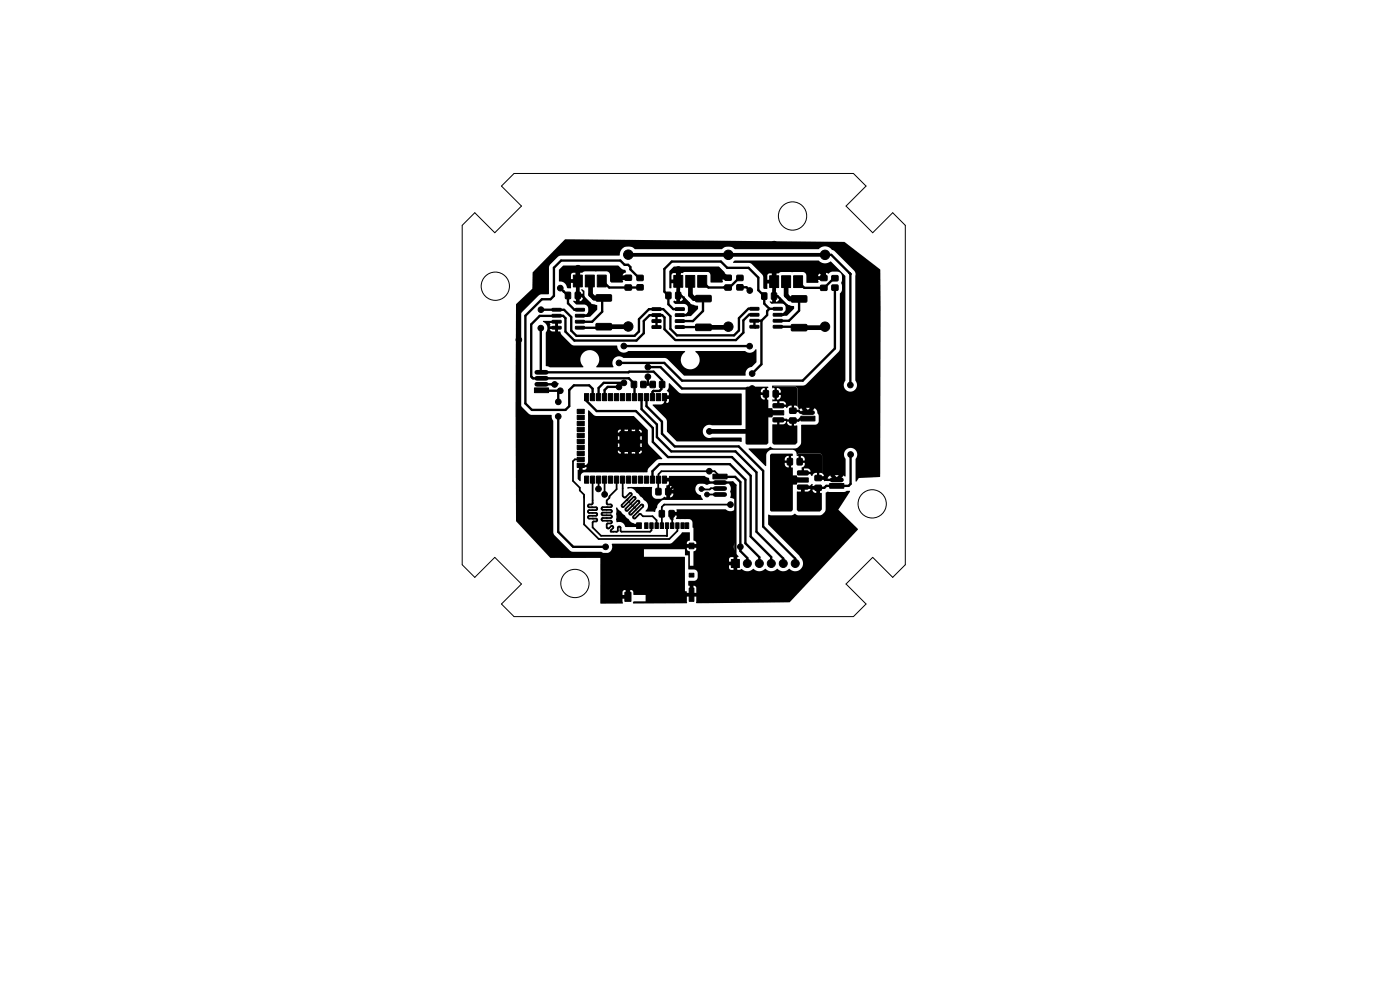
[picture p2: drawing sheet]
<svg xmlns="http://www.w3.org/2000/svg" width="297mm" height="210mm" viewBox="0 0 297 210" stroke-linecap="round" stroke-linejoin="round" font-family="sans-serif">
<g fill="#000" stroke="#000" stroke-width=".21">
<path d="M121.6 58.4h1.9v2.5h-1.9zM124.2 58.4h1.9v2.5h-1.9zM126.7 58.4h1.9v2.5h-1.9zM132.6 58.4h1.3v1h-1.3zM135.2 58.4h1.2v1.1h-1.2zM142.9 58.4h1.9v2.5h-1.9zM145.5 58.4h1.9v2.5h-1.9zM148 58.4h1.9v2.5h-1.9zM153.8 58.4h1.3v1h-1.3zM156.3 58.4h1.3v1.1h-1.3zM163.3 58.5h1.9v2.5h-1.9zM165.8 58.5h1.9v2.5h-1.9z"/>
<path d="M168.4 58.5h1.9v2.5h-1.9zM174.1 58.5h1.3v1h-1.3zM176.5 58.5h1.2v1h-1.2zM117.2 69.3l1.8-.1v.5l-1.8 .1zM117.2 68h1.8v.4l-1.8 .1zM117.2 66.7h1.8v.5l-1.8 .1zM117.2 65.4h1.8v.5l-1.8 .1zM120 62h1v1.3h-1zM122.1 62h1v1.3h-1zM122.1 65.4h1.8l.1 .5-1.8 .1zM122.1 66.7h1.8l.1 .5-1.8 .1zM122.1 68h1.8l.1 .4-1.8 .1z"/>
<path d="M122.1 69.3l1.8-.1 .1 .5-1.8 .1zM126.5 68.7l3.1-.1 .2 .3-.1 .9-.2 .2h-2.9l-.2-.2zM126.5 62.6l3.1-.1 .2 .3-.1 .9-.2 .2h-2.9l-.2-.2zM132.6 60.5h1.3v1h-1.3zM135.2 60.4h1.2v1.1h-1.2zM138.3 69.1h1.9v.5l-1.8 .1zM138.3 67.9l1.9-.1v.5l-1.8 .1zM138.3 66.6h1.9v.4l-1.8 .1zM138.3 65.3h1.9v.5l-1.8 .1zM141.3 62h1v1.3h-1zM143.3 65.3h1.8l.1 .5-1.9 .1zM143.3 66.6h1.8l.1 .4-1.9 .1z"/>
<path d="M143.3 67.9l1.8-.1 .1 .5-1.9 .1zM143.3 69.1h1.8l.1 .5-1.9 .1zM143.4 62h1v1.3h-1zM147.6 68.8h3.1l.2 .2v1l-.3 .1h-2.9l-.2-.2zM147.6 62.7h3.1l.2 .2v1l-.3 .1h-2.9l-.2-.2zM153.8 60.5h1.3v1h-1.3zM156.3 60.4h1.3v1.1h-1.3zM159.1 69.1l1.8-.1 .1 .5-1.8 .1zM159.1 67.8h1.8l.1 .4-1.8 .1zM159.1 66.5h1.8l.1 .5-1.8 .1zM159.1 65.2h1.8l.1 .5-1.8 .1zM161.6 62.2h1v1.3h-1z"/>
<path d="M163.7 62.2h1v1.3h-1zM164.1 65.2h1.8l.1 .5-1.9 .1zM164.1 66.5h1.8l.1 .5-1.9 .1zM164.1 67.8h1.8l.1 .4-1.9 .1zM164.1 69.1l1.8-.1 .1 .5-1.9 .1zM167.9 68.9l3.1-.1 .2 .3v1l-.3 .1h-2.9l-.2-.2zM167.9 62.8l3.1-.1 .2 .3v1l-.3 .1h-2.9l-.2-.2zM174.1 60.5h1.3v1.1h-1.3zM176.5 60.5h1.2v1h-1.2zM113.4 82.3h3v1h-3zM122.4 98.3h1.5v.9h-1.5zM122.4 97h1.5v.9h-1.5z"/>
<path d="M122.4 95.7h1.5v.9h-1.5zM122.4 94.5h1.5v.9h-1.5zM122.4 93.2h1.5v.9h-1.5zM122.4 91.9h1.5v.9h-1.5zM122.4 90.6h1.5v.9h-1.5zM122.4 89.4h1.5v.9h-1.5zM122.4 88.1h1.5v.9h-1.5zM122.4 86.8h1.5v.9h-1.5zM124 83.5h.9v1.5h-.9zM125.3 83.5h.9v1.5h-.9zM126.5 83.5h.9v1.5h-.9zM127.8 83.5h.9v1.5h-.9z"/>
<path d="M129.1 83.5h.9v1.5h-.9zM130.3 83.5h.9v1.5h-.9zM131.6 83.5h.9v1.5h-.9zM131.6 94.7h1v1h-1zM131.6 93.2h1v1h-1zM131.6 91.6h1v1.1h-1zM132.9 83.5h.9v1.5h-.9zM134 80.9h1v1.3h-1zM133.1 94.7h1v1h-1zM133.1 93.2h1v1h-1zM133.1 91.6h1v1.1h-1zM134.2 83.5h.9v1.5h-.9z"/>
<path d="M134.6 94.7h1.1v1h-1.1zM134.6 93.2h1.1v1h-1.1zM134.6 91.6h1.1v1.1h-1.1zM131.5 91.6h4.2v4.2h-4.2zM136 80.9h1v1.3h-1zM135.4 83.5h.9v1.5h-.9zM136.7 83.5h.9v1.5h-.9zM138 83.5h.9v1.5h-.9zM137.9 80.9h1.1v1.3h-1.1zM139.2 83.5h.9v1.5h-.9zM139.9 80.9h1.1v1.3h-1.1zM140.5 83.5h.9v1.5h-.9z"/>
<path d="M159.7 86.7h4.1v.4h2.5v.9h-2.5v.4h-4.1zM162 82.9h1v1.3h-1zM164 82.9h1.1v1.3h-1.1zM164 88.7l2.1-.1 .2 .8-.3 .1h-1.9l-.1-.2zM164 85.7l2.1-.1 .2 .8-.3 .1h-1.9l-.1-.2zM167.1 97.3h1v1.3h-1zM167.5 86.6h1.3v1h-1.3zM167.5 88.7h1.3v1h-1.3zM169.1 97.3h1.1v1.3h-1.1zM169.9 88.3h3v1h-3zM124 101h.9v1.5h-.9zM125.3 101h.9v1.5h-.9z"/>
<path d="M126.5 101h.9v1.5h-.9zM127.8 101h.9v1.5h-.9zM129.1 101h.9v1.5h-.9zM130.3 101h.9v1.5h-.9zM131.6 101h.9v1.5h-.9zM132.9 101h.9v1.5h-.9zM134.2 101h.9v1.5h-.9zM135.1 110.9h1v1.2h-1zM135.4 101h.9v1.5h-.9zM136.8 110.9h.7v1.2h-.7zM136.7 101h.9v1.5h-.9zM137.9 110.9h.7v1.2h-.7z"/>
<path d="M138 101h.9v1.5h-.9zM139.2 103.6h1v1.3h-1zM139 110.9h.7v1.2h-.7zM139.9 108.3h1v1.3h-1zM139.2 101h.9v1.5h-.9zM140.1 110.9h.7v1.2h-.7zM141.2 103.6h1.1v1.3h-1.1zM140.5 101h.9v1.5h-.9zM141.2 110.9h.7v1.2h-.7zM142 108.3h1v1.3h-1zM142.3 110.9h.7v1.2h-.7zM143.4 110.9h.7v1.2h-.7z"/>
<path d="M144.5 110.9h.7v1.2h-.7zM145.4 110.9h.7v1.2h-.7zM146.2 115.2h1v1.2h-1zM151.2 100.6h3v1h-3zM164.9 101h4.1v.4h2.5v.9h-2.5v.4h-4.1zM169.2 99.9h2.1l.1 .7-.2 .2h-1.9l-.1-.3zM169.2 102.9h2.1l.1 .7-.2 .2h-1.9l-.1-.3zM172.9 100.9h1.3v1h-1.3zM172.9 103h1.3v1h-1.3zM176 102.6h3v1h-3zM132.6 125.7h1.3v1.9h-1.3zM146.2 121.6h1v.8h-1z"/>
<path d="M146.2 124.8h1v2.8h-1zM155.2 118.7h1.7v1.7h-1.7z"/>
<circle cx="122.6" cy="56.9" r=".6"/>
<circle cx="122.6" cy="51.8" r=".6"/>
<circle cx="133.3" cy="54" r="1"/>
<circle cx="143.9" cy="57.2" r=".6"/>
<circle cx="143.9" cy="51.8" r=".6"/>
<circle cx="154.5" cy="54.1" r="1"/>
<circle cx="164.2" cy="51.8" r=".6"/>
<circle cx="164.2" cy="56.4" r=".6"/>
<circle cx="175" cy="54.1" r="1"/>
<circle cx="110.1" cy="72.1" r=".6"/>
<circle cx="114.7" cy="69.6" r=".6"/>
<circle cx="114.8" cy="65.7" r=".6"/>
<circle cx="117.7" cy="73.7" r=".6"/>
<circle cx="117.7" cy="72.1" r=".6"/>
<circle cx="118.9" cy="61.1" r=".6"/>
<circle cx="131.3" cy="77" r=".6"/>
<circle cx="132.3" cy="73.4" r=".6"/>
<circle cx="133.3" cy="69.3" r="1"/>
<circle cx="137.4" cy="77.9" r=".6"/>
<circle cx="137.4" cy="79.9" r=".6"/>
<circle cx="154.5" cy="69.3" r="1"/>
<circle cx="159" cy="73.4" r=".6"/>
<circle cx="159.1" cy="61.6" r=".6"/>
<circle cx="159.6" cy="79.2" r=".6"/>
<circle cx="175" cy="69.3" r="1"/>
<circle cx="117.7" cy="81.5" r=".6"/>
<circle cx="118.4" cy="88.3" r=".6"/>
<circle cx="118.4" cy="85.2" r=".6"/>
<circle cx="118.9" cy="82.9" r=".6"/>
<circle cx="131.3" cy="82.1" r=".6"/>
<circle cx="132.1" cy="92.9" r=".3"/>
<circle cx="132.1" cy="94.4" r=".3"/>
<circle cx="132.4" cy="81.2" r=".6"/>
<circle cx="132.9" cy="95.2" r=".3"/>
<circle cx="132.9" cy="93.7" r=".3"/>
<circle cx="132.9" cy="92.2" r=".3"/>
<circle cx="133.6" cy="92.9" r=".3"/>
<circle cx="133.6" cy="94.4" r=".3"/>
<circle cx="134.4" cy="95.2" r=".3"/>
<circle cx="134.4" cy="93.7" r=".3"/>
<circle cx="134.4" cy="92.2" r=".3"/>
<circle cx="135.1" cy="92.9" r=".3"/>
<circle cx="135.1" cy="94.4" r=".3"/>
<circle cx="150.5" cy="100" r=".6"/>
<circle cx="150.5" cy="91.5" r=".6"/>
<circle cx="159.6" cy="82.4" r=".6"/>
<circle cx="173.5" cy="97.1" r=".6"/>
<circle cx="180.4" cy="81.7" r=".6"/>
<circle cx="180.5" cy="96.4" r=".6"/>
<circle cx="127" cy="103.7" r=".6"/>
<circle cx="128.3" cy="104.9" r=".6"/>
<circle cx="128.5" cy="116" r=".6"/>
<circle cx="148.8" cy="103.7" r=".5"/>
<circle cx="150" cy="104.9" r=".5"/>
<circle cx="155" cy="107" r=".6"/>
<circle cx="157.1" cy="116" r=".6"/>
<circle cx="158.5" cy="119.5" r=".85"/>
<circle cx="161.1" cy="119.5" r=".85"/>
<circle cx="163.6" cy="119.5" r=".85"/>
<circle cx="166.2" cy="119.5" r=".85"/>
<circle cx="166.2" cy="107" r=".6"/>
<circle cx="168.7" cy="119.5" r=".85"/>
<circle cx="173.5" cy="111.8" r=".6"/>
</g>
<g fill="none" stroke="#000" stroke-width="1">
<path d="M125.3 59.6v2.9l.7 .7h2M133.3 58.9h-1.9l-2-2h-6.8v2.7M143.9 57.2v2.5M143.9 58h.1M143.9 57.2h.1M143.9 57.2h8.4l1.7 1.7h.5M146.5 59.7v2.9l.7 .7h2M164.2 56.4v3.3M164.2 51.8h-44.1l-5.1 5.1v3.7l-4.9 5v43.1l9.1 9.1h10.1l3.9 3.9v4.9M164.2 56.4h8.8M164.2 56.4h.1M166.8 59.7v3l.7 .7h2"/>
<path d="M173 56.4l1.8 1.8v.8M173 56.4h.1M113.9 79h2M133.3 69.3h-5.2M149.3 69.4h.6M154.5 69.3l-.1 .1h-5.2M169.7 69.5h.6M175 69.3l-.2 .2h-5.3M113.9 81.5h2M113.9 80.2h2M150.5 91.5h8.5M170.4 87.5h2"/>
<path d="M151.7 102.4h2M151.7 103.6h2M151.7 104.9h2M176.5 101.8h2"/>
</g>
<g fill="none" stroke="#000" stroke-width=".5">
<path d="M122.6 59.6v3.1h.8l1.7 1.7v2l-.5 .6h-1.6M122.6 59.6h.1M127.8 59.5l1.4 1.5h6.6M133.3 54v.1M135.8 59h-.2l-1.9-1.9v-.5l-.4-.4h-.8l-.9-.9h-12.6l-1.5 1.5v6l-.7 .7h-1.8l-3.5 3.5v18.6l1.3 1.4h7.2l.8-.8v-3.5l.9-1h3.3l.7 .8v1.8M143.9 59.7v3h.6l1.7 1.7v1.9l-.6 .5h-1.4M149 59.7l1.3 1.3h4.2M156.8 59l-2 2M164.2 59.7v3.1h.7l2 2v1.2l-.8 .8h-1.1M175 54.1h1.4l4 4.1M177.1 59h-.2l-2 2.1h-4.3l-1.3-1.4M180.4 58.1v23.6"/>
<path d="M114.7 69.6v9.2l.2 .2 23.8-.2 1.8 1.8v1l-.2 .1v.8l-.4 .4h-1.3M114.8 65.7h.1M114.8 65.7h3.3M118 67h-3.5l-1.8 1.8v11.1l.4 .4 20.3-.1 1.2 1.2v2.9M118.1 66.9v.1M118.1 65.7h.1M118.1 68.2v2.5l-.4 .5v2.5M118.1 67h-.1M118.9 61.1l1.6 1.6M120.5 62.7v1.6l1.4 1.4h1.1M123.2 69.5h4.4M127.8 63.6v2.5l-2.2 2.2h-2.4"/>
<path d="M132.3 73.4h26.7M137.4 79.9v1.7M137.4 77.9h2.7l4.6 4.5h15.6l1.1 1.1h1.1M137.4 79.9h.1M139.2 65.6h-1.5l-2.1 2.1v2.6l-1 .9h-12.3l-1.1-1.1v-2.9l-1.5-1.5h-1.5M139.3 66.9h-1.5l-1.2 1.2v2.6l-1.6 1.5h-13.1l-1.9-1.9v-2.8l-.5-.5h-1.2M139.3 69.4v-2.6h1.2l.5 .5v2.5l2.2 2.3M141.8 62.7l-.9-.8v-4.8l1.6-1.6h10.4l1.4 1.3h4.5l2.1 2.1v2.7l1.2 1.2v1.6l1.1 1.1M141.8 62.7v1.8l1 1.1h1.4M144.6 69.4h4.3M149.1 63.5v2.5l-2.1 2.1h-2.4M153.6 61h.3"/>
<path d="M157 60.9h1.4l.7 .7M160.3 65.5h-1.5l-2 2v2.6l-1.1 1h-12.1l-1.4-1.3v-2.7l-1.5-1.5h-1.4M160.4 66.8h-1.5l-1.2 1.2v2.6l-1.6 1.5h-12.8M161.5 68v9.3l-1.9 1.9M161.5 68h-1.5v1.3l.2 .2M163.2 65.5h1.8M163.2 65.5l-.5 .5v.8l-1.2 1.2M165 69.3h4.3l.2 .2M169.5 63.4v2.5l-2.1 2.1h-2.4M177.1 61v12.9l-6.8 6.8h-25.6l-3.8-3.7h-9.6M112.9 80.1h.1M114.9 82.8l4 .1"/>
<path d="M114.9 80.2v.1M114.9 81.5h2.8M118.4 82.9v2.3M118.4 88.3v24.5l3.2 3.2h6.9M118.4 85.2h.1M124.4 84.3v.8l2.2 2.1h8.3l3.6 3.6v2.9l3.2 3.3h13.6l4 3.9v12.9l4.3 4.4v1.3M131.3 82.1h-2.4l-.6 .6v1.6M132.4 81.2h-4.3l-1.1 1.1v2M135.9 84.3l.2 .2v2.3l3.3 3.2v2.7l3 3.1h13.6l4.5 4.4v12.6l5.7 5.7v1M136.5 81.6h2M137.1 84.3v1.9l3.3 3.2v2.6l2.7 2.7h13.6l5.2 5.2v11.8l6.8 6.8v1M138.6 82.9l-.2 .2v1.2"/>
<path d="M138.6 82.9h.1M168.2 87.1l1.2 .1 .4 .3h1.6M171.4 88.8h-1.6l-.4 .4h-1.2M180.4 96.4v6.2l-.4 .5h-4.7l-.4 .4h-1.3M180.5 96.4h-.1M138.4 101.8v-1.8l1.5-1.5h14.9l3.3 3.3v13.4l3 3v1.3M141.8 104.3l1.9-1.9h11.7l.6 .5v16.6M152.7 101.1l3.3 .1 1.1 1.1v14.6l1.4 1.5v1.1M169.2 101.5h.1M173.6 101.4h1.5l.4 .4h2"/>
</g>
<g fill="none" stroke="#000" stroke-width=".38">
<path d="M123.2 97.4h-1.2l-.4 .4v4.2l1.4 1.5v.5l.9 1v6.2l3.1 3.1h15l1.7-1.7v-1.1M159 91.5l.1 .1M125.7 101.8v5l-.2 .2h-.6l-.1 .4 .2 .2h1.5l.2 .4-.2 .2h-1.6l-.1 .4 .2 .2h1.5l.2 .4-.2 .2h-1.6l-.1 .4 .1 .2 1.7 .1v.5l-.8 .1-.1 1.2 1.8 1.8h14M127 101.8v1.9M128.3 101.8v3.1M130.8 101.8h.1M130.8 101.8v2l-1.5 1.5v.3l-.6 .6 .1 .7 .9 .1 .1 .5-.2 .1h-1.8l-.2 .2 .2 .4h1.8l.2 .1-.2 .4h-1.8l-.2 .2 .2 .4h1.8l.2 .2-.2 .4h-1.8l-.1 .1 .1 .5 2 .1-.1 .4-.9 .1-.1 .8 .4 .2 .6-.5 .3 .1 .1 .2-.5 .6v.3h1.4l.1-1 .3-.1 .2 .2 .1 .7 .1 .2h6.1l.3-.3v-1M132.1 101.8v3.4l.5 .4 1-1h.3l.1 .3-2.1 2.2v.3l.4 .1 2.1-2.1h.3l.1 .4-2.1 2.1v.3l.4 .1 2.1-2.1h.2l.2 .4-2.1 2.1v.3l.4 .1 2.1-2 .3-.1 .1 .5-2.1 2v.3l.4 .2 1.1-1 .6 .5h2l.9 .9v1.1M135 108.1h.1M135.4 108.5h.1M140.4 109h.1M140.9 107h.1"/>
<path d="M140.9 107l-.5 .5v4M140.9 107h14.1M141 101.8h-.1M141.5 111.5v2.2M141.5 113.7h.1M142.5 109l.1 .1v2.4M150 104.9h2.7M152.7 103.6h-1.9l-.2 .2-1.8-.1M152.7 101.1l-1.1-1.1h-11.3l-.6 .6-.1 3.7"/>
</g>
<g fill="#000">
<path d="M118.6 57.2l.9-.9h11.6l1.1 .9a.42 .42 0 0 1 .5 .1 .42 .42 0 0 1 0 .5l-.5 .3-.1 .4h1.1l.1 .8h-1.2l.1 .4-.2 .2h-2.3l-.3-.2v-1.4a.79 .79 0 0 0-.7-.7h-4.6l-.6 .3h-.5v1.3a.55 .55 0 0 0-.8 0 .55 .55 0 0 0 0 .8 .55 .55 0 0 0 .8 0v2.3h.7l-.1-.4-.3-.4 .3-.1 .4 .3v1.1l.3 .5 1.1 1.1 1.3 .4v.9l-1.5 1.5-2.2-.1 .1-.3h.9l.5-.1v-.2a1.32 1.32 0 0 0 .1-1.6l-.6-.3h-1.8l-.6-.7 .2-.1 1.2 .1a.75 .75 0 0 0 .7-.8h-.7v.8h-.8v-3.9h-1.1v1.1l-.8-.1a1.56 1.56 0 0 0-1.7-1.3v-1.4h2.5v.9h1.1v-1.3h-.8l-.3 .4h-2.5zM142 57.5l1-1h9.5l1.2 1.2-.5 .8h1.2l.1 .7-.2 .1h-1.1l.2 .4-.2 .2h-2.4l-.1-.1v-1.4a.79 .79 0 0 0-.7-.8h-4.6l-.6 .3h-.5v1.4a.55 .55 0 0 0-.8 0 .55 .55 0 0 0 0 .8 .55 .55 0 0 0 .8 0v3.8a.85 .85 0 0 0 .7-1l.2-.1 .3 .6 1 1.1 1.6 .5v.6l-1.6 1.5-2.3-.2 .1-.2h.9l.5-.2v-.1a1.32 1.32 0 0 0 .1-1.6l-.6-.3h-2l-.3-.4 .1-.3 .5 .1v-3.8h-1.1v1h-.4v-2.7h.4v.9h1.1v-1.4h-.7l-.4 .5h-.4zM119.8 50.8l59.4 .5 7.6 5.9-.1 43.9-4.5 .3-.5 .7h-.2v-4.7a1.42 1.42 0 0 0 0-2 1.42 1.42 0 0 0-2 0 1.42 1.42 0 0 0-.1 2v3.6l-.6-.2v.2l-.7 .7-.2 .1a.35 .35 0 0 0-.4-.4 .35 .35 0 0 0-.3 .4l-.3-.1-.7-.7v-.2a1.37 1.37 0 0 0-.7 1.2l-.6 .1-.1-.3h-.4v-.8h.4l-.1-.2h2.4l.4 .4 .4-.4h-3.2l-.3-.4v-3.8l-.4-.4h-4.6l-.3 .3v.2l-.1-.1a.99 .99 0 0 0-.9-1.2h-4.4l-.5 .2-.6 .8v2.4l-.2 .1-3.6-3.6 .1-.2h3.8l.7-.3 .8 .3h4.7l.8-.6 .2-.5 .1-3.8 2.9-.1a.79 .79 0 0 0 .8-.8v-1.2l-.3-.4a1.16 1.16 0 0 0-.7-1.1v.2l-.7 .7-.3-.1a.35 .35 0 0 0-.4-.2 .35 .35 0 0 0-.3 .3h-.2l-.7-.7v-.2l-.6 .3-.1-.4h1.6l.4 .5 .4-.5h-2.4l-.2-.2v-3.9l-.4-.4h-4.6l-.3 .4-.1-.5 6.6-.1 .4-.1 7.3-7.3 .1-.4v-11.7l.4-.7v-1.1l-.2-.5 .2-.4v-1.1a1.06 1.06 0 0 0-1-.9l-1.3 .1a.61 .61 0 0 1-1 .2h-.1l-.1 1-.3 .1-.1 .4h-1.2l.2 .4-.2 .2h-2.4v-1.4h3.3v-.7l-.6 .2-.3 .5h-2.4l-.1-.3a.8 .8 0 0 0-.7-.6h-4.5l-.6 .3h-.6v1.4a.55 .55 0 0 0-.8 0 .55 .55 0 0 0 0 .7 .55 .55 0 0 0 .8 0v3.9a1 1 0 0 0 .7-1h.2l.3 .5 1 1 1.7 .5v.5l-1.6 1.5-1.9-.1 .1-.3h.9l.5-.1v-.2a1.32 1.32 0 0 0 0-1.6l-.5-.3-2.3 .1-.4-.4 .1-.2 .4 .1v-3.9h-1l-.1 1.2h-.6l-.2-.2-.1-2.7h1v.9h1v-1.3l-.8 .1-.2 .3h-1l-2.5-2.5-.4-.1h-3.3l-.1-.2 .4-.3h17.8a1.98 1.98 0 0 0 2.6 .2l3 3.1v22.1a1.42 1.42 0 0 0 .1 2 1.42 1.42 0 0 0 2 0 1.42 1.42 0 0 0 0-2l.1-22.3a1.19 1.19 0 0 0-.6-1.3l-3.9-3.9-.5-.2a1.89 1.89 0 0 0-2.9-.1l-17.8-.1a1.87 1.87 0 0 0-2.7 .1l-18.4-.1a1.86 1.86 0 0 0-2.2-.4 1.86 1.86 0 0 0-1.1 1.8h-12.5l-.4 .1-1.8 1.8-.2 .4-.1 5.8-1.5 .1-.6 .3-3.7 3.6-.2 .6v19l1.6 1.7 .5 .4h4.5l.1 .7 .3 .6v23.8l.2 .4 3.3 3.3 .4 .2 6.3 .1a1.4 1.4 0 0 0 2.2-.6h15.9l.2 .3 .5 .2v3h.7v-1.4h7.6v.5h.9v-.9h-.7l-.2 .4h-7.6v-1.6l.1-.1a.53 .53 0 0 0 .5-.7h-2v.3h-15.9v-1.1l12.3-.1 .5-.2 2.1-2.2h.6h.9l.2 .1v1.6l-.5 .3-.2 .5h2a.79 .79 0 0 0-.6-.8v-2.6l-.2-.2v-.9a.8 .8 0 0 0-.7-.8h-2.7l-.1-.1 .2-.6h-.7v.9l-.3 .2-.5-.4v-1l.4-.1v-.4h1.1l-.1-.5 .1-.1 10.4 .1a1.52 1.52 0 0 0 1.9 0l.1 6.9-.1 .3a2.1 2.1 0 0 0 .2 1.9l.6 .8-.3 .2v1a.5 .5 0 0 0-.7 0 .5 .5 0 0 0 0 .7 .5 .5 0 0 0 .7-.1v1.1h.6l.3-.2a1.89 1.89 0 0 0 2.6 0 1.77 1.77 0 0 0 2.5 0 1.77 1.77 0 0 0 2.5 0 1.77 1.77 0 0 0 2.6 0 1.67 1.67 0 0 0 2.4-.1 1.67 1.67 0 0 0-.2-2.4l-.2-.4-6.5-6.6v-2l.6 .1h4.5a.68 .68 0 0 1 1.1 0l5.1-.1 .6-.6 .2-.4 .1-3.7 .4-.2 3.5 .1 .5-.3h.7v.2l-2.5 3.8 4.2 4.2-14.5 15.5-19.7 .2-.2-.2 .1-1.2h-2v1.4h-11.3l-.1-.1 .1-.3h2.6v-1.4h-2.6l-.2-.9-.6-.1v1.4h-.4l-.1 .4h-1v1l-4.6 .1-.2-.2v-2.3h4.8v.6h.7v-1h-.5l-.2 .4h-4.8l.1-7.3-10.6 .1-.3-.3h28.7l.1 .1v7.2h.4v.4h2v-1.1l-.4-.4h-.2v1.5h-.8v-1.5l-.3-.2 .1-.9h1.2a.79 .79 0 0 0 .7-.7v-1.1l-.2-.3-.4-.3h-1.3l-.1-.4h8.7l.2 .4 .7 .1v-1h-.9v.5h-8.7v-2.6l-.7-.1v-1.2h-8.7v1.6h-20.1l-7-7.6v-45.9l3.4-3.4 .1-3.4zM115.2 68.1h2.8l.3 .2 .1 2h.5l.2 .7 2.4 2.3h9.3a1.7 1.7 0 0 0 1.4 1.5l1.1-.3h12a2.03 2.03 0 0 0 .1 3.6 2.03 2.03 0 0 0 3-1.9 2.48 2.48 0 0 0-.9-1.6l10.5-.1a1.53 1.53 0 0 0 2.4-.4l.1 .1v2.6l-1.1 1a1.53 1.53 0 0 0-1.3 1.9h-12.9l-3.6-3.5-.4-.2-8.9-.1a1.46 1.46 0 0 0-1.9 0 1.46 1.46 0 0 0-.3 2h-3.6a2.05 2.05 0 0 0 .1-3 2.05 2.05 0 0 0-2.9 0 2.05 2.05 0 0 0 .1 2.9l-7.1 .1-.9-.2v-7.1l.3-.8h.5l.4 .5h.8v-.5h-1.7v-.6h1.7v-.7h-1.2l.2 .4-.2 .3h-.5l-.3-.5-.6-.4zM116.9 81.4l1.5-.1 .2 .1-.7 .4h-.8l-.2-.2zM124.8 87.1h.2l.9 .9 .6 .2 8 .1 2.9 2.9 .2 3 2.9 3.1-.1 .1-.8 .1-.4 .1-1.6 1.7-.3 .9h-13.5l-.5 .5-.1 1.3-.1 .1-.6-.5 .1-1.9h1.5l.3-.3v-.3h-.8v.6h-.8v-.9l.1-.1h1.1a.79 .79 0 0 0 .8-.8v-2.1h6.3l.1 .3 .3 .1h4a.53 .53 0 0 0 .7-.6h-.7v.6h-.8v-.6h-.7v.6h-.8v-.6h-.7v.6h-.8v-.6h-.6v.2h-6.3l-.1-1.5h6.4v.5h5.1v-.7h-.7v.7h-.8v-.7h-.7v.7h-.8v-.7h-.7v.7h-.8v-.7h-.6v.2h-6.4l.1-1h11.4v-.7h-.7v.7h-10.7v-.6h6.3v.6h3.6v-.7h-.7v.7h-.8v-.7h-.7v.7h-.8v-.7h-.6v.1h-6.3l-.1-1 .1-.1h6.3v.2h5.1a.53 .53 0 0 0-.7-.7v.7h-.8v-.7h-.7v.7h-.8v-.7h-.7v.7h-.8v-.7l-.4 .1-.2 .4h-6.3zM141.9 81.3h.2l1.9 1.9 .6 .3h12.7v6.7h-6.3a1.41 1.41 0 0 0-1.9 1.3 1.41 1.41 0 0 0 1.9 1.3h6.2l.2 .8-.2 .2-.4-.2h-13.2l-2.1-2-.1-2.6-3-3 .2-.2h1.7l.5-.3h.7l.4-.3v-.5h-.5v.8h-.6l.1-.3 .1-1.3h.9v-.6l-.4-.4 .4-.7zM158.2 82.3l.3-.3h4.4l.1 .1-.3 .2v2.5l.3 .1v9.1l-.4 .3h-4.2l-.2-.3v-9.9h3.2a.75 .75 0 0 0 .8 .7v-1h-.8v.3h-3.2v-1.1h3.2v.3h.8v-1a.75 .75 0 0 0-.8 .7h-3.2zM163.9 84.7v.5zM163.9 90h2.3l.5-.4h.3a.78 .78 0 0 0 .9 .7v-.8l-1.2 .1 .1-.3h-1.4v.7h-.5v-.9l.3-.3h1.6l.2 .2h1.1l.1 .2h.2v1.1h.7v3.6l-.4 .4h-4.5l-.4-.4zM163.4 96.5l.3-.3h4.4l.1 .1v.4h-.4v2.5l.4 .1v8.9l-.4 .3h-4.2l-.2-.3v-9.7h3.1a.75 .75 0 0 0 .8 .7v-1h-.8v.3h-3.1v-1.1h3.1v.3h.8v-1a.75 .75 0 0 0-.8 .7h-3.1zM163.9 82.3l.3-.3h4.6l.4 .4v3.9l-.8-.3v1.1h-.3l-.2-.1v-1a.82 .82 0 0 0-.9 .5h-.2v-.2h-1.6l-.3-.4v-.1h1.9a.71 .71 0 0 0-.7-.7h-.7v.7h-.5v-.7l-1 .1v-.5l.9 .1a.78 .78 0 0 0 .8-1h-.8v1h-.5v-1.5h1.3a.79 .79 0 0 0-.8-1v1h-.5v-1z"/>
<path d="M169.1 96.5l.3-.3h4.6l.4 .4v3.8l-.6-.1-.1 1.1-.4-.1v-1a.95 .95 0 0 0-1 .7l-.3-.4h-1.6l-.3-.4v-.1h1.9a.71 .71 0 0 0-.7-.7h-.7v.7h-.5v-.9a.82 .82 0 0 0 .6-1h-.9l-.4-.4v-.1h1.3a.79 .79 0 0 0-.8-1v1h-.5v-1h-.3zM130.8 107.7h.1l2.9 3 .8 .4h.8l.2 .1-.2 .6h-2.7a1.44 1.44 0 0 0-1.8-1l-.2-.6zM133.1 103.4l5.2-.1v1.7a1.06 1.06 0 0 0 1 .8h.9l.4-.2a.46 .46 0 0 1 .8-.1h.8a.75 .75 0 0 0 .6-.8h-.6v.8h-.8v-1.6h1.4a.75 .75 0 0 0-.6-.8v.8h-.8v-.9l.5-.3v-.5l-.9-.1v-.6l.1-.1h.8l.1-.4 7.4-.1 .5 .4a.5 .5 0 0 1 .6 .6l.2 .3v.3l-.9 .3a1.35 1.35 0 0 0-2.2 .4 1.35 1.35 0 0 0 1.1 1.9l.4 .8-.1 .2h-7.9a1.91 1.91 0 0 0-1.7 1.6l-.5 .9-1.8-.1-.1-.2a1.28 1.28 0 0 0-.4-2.2l-1.7-1.7a1.33 1.33 0 0 0-1.6-.7l-.2-.1zM154.8 102.3l.7-.1 .5 .5-.1 3.2-1-.3 .1-.6-.1-.6a1.91 1.91 0 0 0-.2-1.7zM169.9 103.4l.4-.1 .1-.2h1.2l.7-.5 .1 .2-.1 .3h1.1l.2 .4h.3l.1 1.1 .3 .1 .1 3.3-.5 .5h-4.5l-.4-.4 .1-3.8h2.3l.5-.4h.4a.75 .75 0 0 0 .9 .7v-.7h-1.3v-.2h-1.2v.6h-.8z"/>
<circle cx="132.9" cy="106.1" r=".19"/>
<circle cx="133.4" cy="106.5" r=".19"/>
<circle cx="133.8" cy="106.9" r=".19"/>
<circle cx="134.2" cy="107.3" r=".19"/>
<circle cx="134.6" cy="107.7" r=".19"/>
</g>
<path d="M133.3 54.1h41.7" fill="none" stroke="#000" stroke-width=".8"/>
<g fill="none" stroke="#000" stroke-width=".21">
<path d="M109.1 36.8h72l2.6 2.7-4.2 4.2 5.6 5.7 4.3-4.3 2.7 2.7v72l-2.7 2.7-4.3-4.3-5.6 5.7 4.2 4.2-2.6 2.7h-72l-2.7-2.7 4.2-4.2-5.6-5.7-4.3 4.3-2.6-2.7v-72l2.6-2.7 4.3 4.3 5.6-5.7-4.2-4.2z"/>
<circle cx="168.1" cy="45.8" r="3"/>
<circle cx="105.1" cy="60.7" r="3"/>
<circle cx="185" cy="106.9" r="3"/>
<circle cx="122" cy="123.8" r="3"/>
</g>
</svg>
